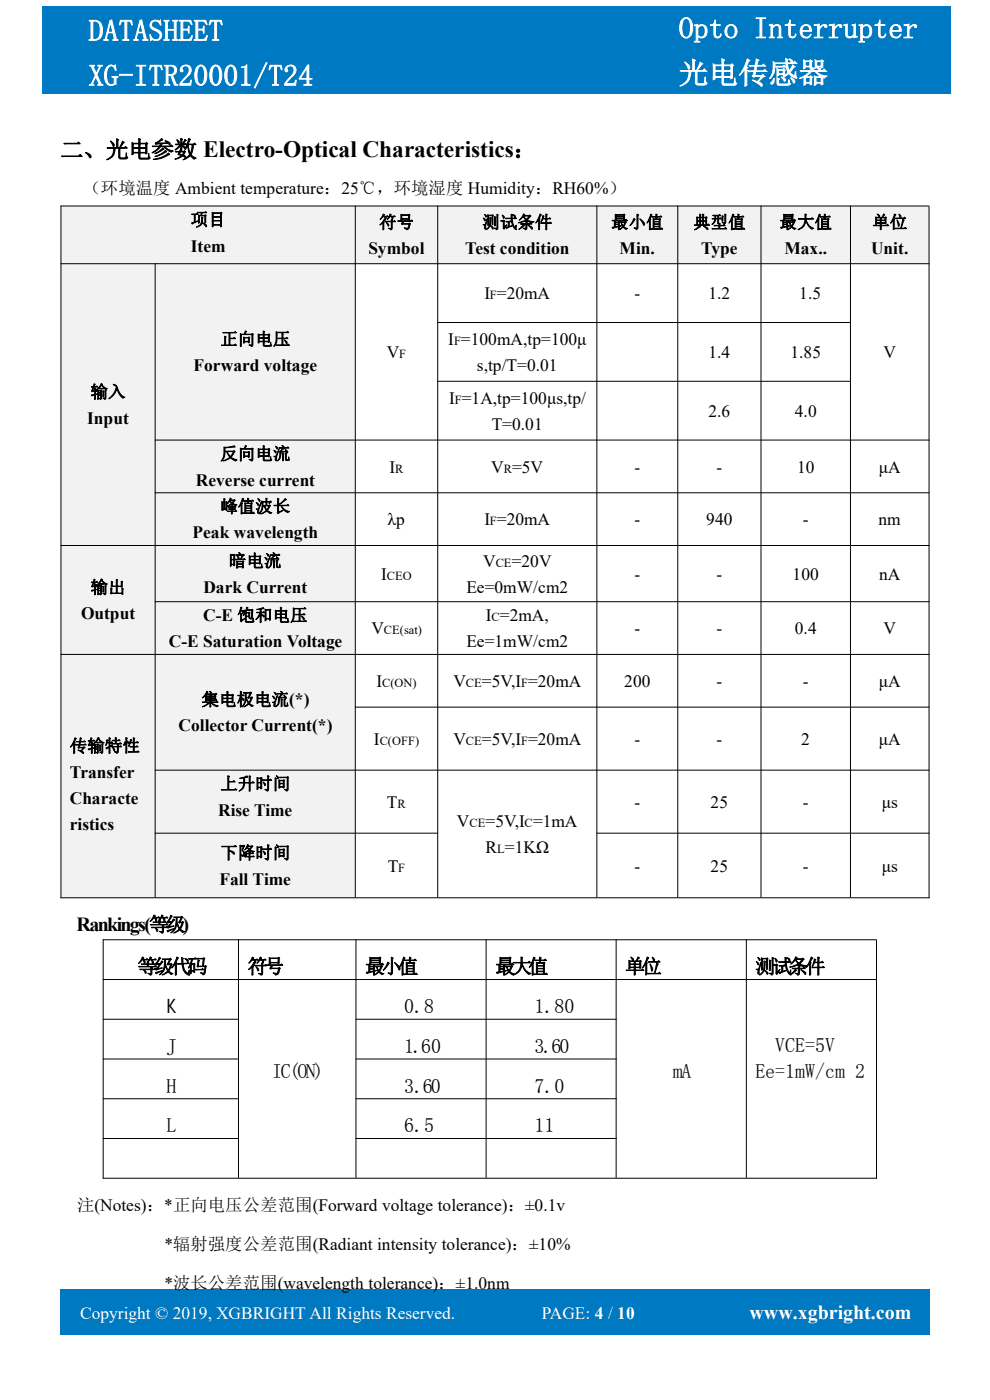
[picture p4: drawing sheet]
<svg xmlns="http://www.w3.org/2000/svg" width="210mm" height="297mm" viewBox="0 0 210 297" stroke-linecap="round" stroke-linejoin="round" font-family="sans-serif">
<defs><g id="words">
<g font-size="6.3" fill="#fff">
<text x="18.8" y="8.7">DATASHEET</text>
<text x="143.9" y="8.1">Opto Interrupter</text>
<text x="143.9" y="17.7">光电传感器</text>
<text x="18.8" y="18.2">XG-ITR20001/T24</text>
</g>
<text font-size="5" x="12.8" y="33.4">二、光电参数 Electro-Optical Characteristics：</text>
<g font-size="4.2">
<text x="16.2" y="197.6">Rankings(等级)</text>
<text x="29.2" y="206.5">等级代码</text>
<text x="52.5" y="206.5">符号</text>
<text x="77.4" y="206.5">最小值</text>
<text x="105" y="206.5">最大值</text>
<text x="132.6" y="206.5">单位</text>
<text x="160.2" y="206.5">测试条件</text>
<text x="35.3" y="214.9">K</text>
<text x="85.8" y="214.9">0.8</text>
<text x="113.4" y="214.9">1.80</text>
<text x="35.3" y="223.4">J</text>
<text x="85.8" y="223.4">1.60</text>
<text x="113.4" y="223.4">3.60</text>
<text x="164.5" y="223.2">VCE=5V</text>
<text x="35.3" y="231.8">H</text>
<text x="57.7" y="228.7">IC(ON)</text>
<text x="85.8" y="231.8">3.60</text>
<text x="113.4" y="231.8">7.0</text>
<text x="142.7" y="228.7">mA</text>
<text x="160.2" y="228.7">Ee=1mW/cm 2</text>
<text x="35.3" y="240.2">L</text>
<text x="85.8" y="240.2">6.5</text>
<text x="113.4" y="240.2">11</text>
</g>
<text font-size="4.2" fill="#fff" x="159" y="279.8">www.xgbright.com</text>
<g font-size="3.7">
<text x="17.7" y="41.2">（环境温度 Ambient temperature：25℃，环境湿度 Humidity：RH60%）</text>
<text x="40.4" y="47.9">项目</text>
<text x="40.5" y="53.4">Item</text>
<text x="78.1" y="53.9">Symbol</text>
<text x="80.4" y="48.4">符号</text>
<text x="98.7" y="53.9">Test condition</text>
<text x="102.3" y="48.4">测试条件</text>
<text x="129.6" y="48.4">最小值</text>
<text x="131.4" y="53.9">Min.</text>
<text x="147" y="48.4">典型值</text>
<text x="148.7" y="53.9">Type</text>
<text x="165.4" y="48.4">最大值</text>
<text x="166.4" y="53.9">Max..</text>
<text x="184.8" y="53.9">Unit.</text>
<text x="185" y="48.4">单位</text>
<text x="102.7" y="63.5">I =20mA</text>
<text x="134.6" y="63.5">-</text>
<text x="150.3" y="63.5">1.2</text>
<text x="169.5" y="63.5">1.5</text>
<text x="46.7" y="73.2">正向电压</text>
<text x="82" y="76">V</text>
<text x="95.1" y="73.2">I =100mA,tp=100μ</text>
<text x="150.3" y="76">1.4</text>
<text x="167.7" y="76">1.85</text>
<text x="187.4" y="76">V</text>
<text x="41.1" y="78.7">Forward voltage</text>
<text x="101.2" y="78.7">s,tp/T=0.01</text>
<text x="18.5" y="89.9">Input</text>
<text x="19.2" y="84.4">输入</text>
<text x="95.2" y="85.7">I =1A,tp=100μs,tp/</text>
<text x="150.3" y="88.5">2.6</text>
<text x="168.6" y="88.5">4.0</text>
<text x="104.3" y="91.2">T=0.01</text>
<text x="46.7" y="97.5">反向电流</text>
<text x="82.6" y="100.3">I</text>
<text x="104.2" y="100.3">V =5V</text>
<text x="134.6" y="100.3">-</text>
<text x="152" y="100.3">-</text>
<text x="169.1" y="100.3">10</text>
<text x="186.4" y="100.3">μA</text>
<text x="41.5" y="103">Reverse current</text>
<text x="46.7" y="108.7">峰值波长</text>
<text x="82.3" y="111.4">λp</text>
<text x="102.7" y="111.4">I =20mA</text>
<text x="134.6" y="111.4">-</text>
<text x="149.8" y="111.4">940</text>
<text x="170.3" y="111.4">-</text>
<text x="186.4" y="111.4">nm</text>
<text x="40.9" y="114.2">Peak wavelength</text>
<text x="19.2" y="125.8">输出</text>
<text x="43.2" y="125.7">Dark Current</text>
<text x="48.6" y="120.2">暗电流</text>
<text x="80.9" y="123">I</text>
<text x="98.9" y="125.7">Ee=0mW/cm2</text>
<text x="102.5" y="120.2">V</text>
<text x="108.5" y="120.2">=20V</text>
<text x="134.6" y="123">-</text>
<text x="152" y="123">-</text>
<text x="168.1" y="123">100</text>
<text x="186.5" y="123">nA</text>
<text x="17.2" y="131.3">Output</text>
<text x="43.1" y="131.8">C-E 饱和电压</text>
<text x="103" y="131.8">I =2mA,</text>
<text x="35.8" y="137.3">C-E Saturation Voltage</text>
<text x="78.8" y="134.6">V</text>
<text x="98.9" y="137.3">Ee=1mW/cm2</text>
<text x="134.6" y="134.6">-</text>
<text x="152" y="134.6">-</text>
<text x="168.6" y="134.6">0.4</text>
<text x="187.4" y="134.6">V</text>
<text x="42.8" y="149.7">集电极电流(*)</text>
<text x="79.8" y="145.7">I</text>
<text x="96.2" y="145.7">V</text>
<text x="102.2" y="145.7">=5V,I =20mA</text>
<text x="132.4" y="145.7">200</text>
<text x="152" y="145.7">-</text>
<text x="170.3" y="145.7">-</text>
<text x="186.4" y="145.7">μA</text>
<text x="37.9" y="155.2">Collector Current(*)</text>
<text x="14.8" y="159.5">传输特性</text>
<text x="79.3" y="158">I</text>
<text x="96.2" y="158">V</text>
<text x="102.2" y="158">=5V,I =20mA</text>
<text x="134.6" y="158">-</text>
<text x="152" y="158">-</text>
<text x="170" y="158">2</text>
<text x="186.4" y="158">μA</text>
<text x="14.8" y="165">Transfer</text>
<text x="46.7" y="167.5">上升时间</text>
<text x="14.8" y="170.5">Characte</text>
<text x="46.3" y="173">Rise Time</text>
<text x="82.1" y="171.4">T</text>
<text x="134.6" y="171.4">-</text>
<text x="150.7" y="171.4">25</text>
<text x="170.3" y="171.4">-</text>
<text x="187" y="171.4">μs</text>
<text x="14.8" y="176">ristics</text>
<text x="96.9" y="175.5">V</text>
<text x="103" y="175.5">=5V,I =1mA</text>
<text x="46.7" y="182.2">下降时间</text>
<text x="82.3" y="184.9">T</text>
<text x="103" y="181">R =1KΩ</text>
<text x="134.6" y="184.9">-</text>
<text x="150.7" y="184.9">25</text>
<text x="170.3" y="184.9">-</text>
<text x="187" y="184.9">μs</text>
<text x="46.6" y="187.7">Fall Time</text>
<text x="16.3" y="256.9">注(Notes)：*正向电压公差范围(Forward voltage tolerance)：±0.1v</text>
<text x="34.9" y="265.1">*辐射强度公差范围(Radiant intensity tolerance)：±10%</text>
<text x="34.9" y="273.4">*波长公差范围(wavelength tolerance)：±1.0nm</text>
</g>
<g font-size="3.7" fill="#fff">
<text x="17" y="279.8">Copyright © 2019, XGBRIGHT All Rights Reserved.</text>
<text x="114.9" y="279.8">PAGE: 4 / 10</text>
</g>
<g font-size="2.6">
<text x="103.9" y="63.5">F</text>
<text x="84.7" y="76">F</text>
<text x="96.3" y="73.2">F</text>
<text x="96.5" y="85.7">F</text>
<text x="83.8" y="100.3">R</text>
<text x="106.9" y="100.3">R</text>
<text x="103.9" y="111.4">F</text>
<text x="82.1" y="123">CEO</text>
<text x="105.2" y="120.2">CE</text>
<text x="104.3" y="131.8">C</text>
<text x="81.4" y="134.6">CE(sat)</text>
<text x="81.1" y="145.7">C(ON)</text>
<text x="98.8" y="145.7">CE</text>
<text x="110.5" y="145.7">F</text>
<text x="80.6" y="158">C(OFF)</text>
<text x="98.8" y="158">CE</text>
<text x="110.5" y="158">F</text>
<text x="84.3" y="171.4">R</text>
<text x="99.6" y="175.5">CE</text>
<text x="111.3" y="175.5">C</text>
<text x="84.5" y="184.9">F</text>
<text x="105.5" y="181">L</text>
</g>
</g></defs>
<path d="M12.8 273.5h184.5v9.6h-184.5z" fill-rule="evenodd" fill="#0079c3"/>
<g fill="#f2f2f2">
<path d="M13 43.8h62.3v12.1h-62.3z" fill-rule="evenodd"/>
<path d="M75.4 43.8h17.4v12.1h-17.4z" fill-rule="evenodd"/>
<path d="M92.9 43.8h33.7v12.1h-33.7z" fill-rule="evenodd"/>
<path d="M126.7 43.8h17v12.1h-17z" fill-rule="evenodd"/>
<path d="M143.8 43.8h17.6v12.1h-17.6z" fill-rule="evenodd"/>
<path d="M161.5 43.8h18.9v12.1h-18.9z" fill-rule="evenodd"/>
<path d="M180.5 43.8h16.5v12.1h-16.5z" fill-rule="evenodd"/>
<path d="M13 56h19.9v59.7h-19.9z" fill-rule="evenodd"/>
<path d="M33 56h42.3v37.3h-42.3z" fill-rule="evenodd"/>
<path d="M33 93.4h42.3v11.1h-42.3z" fill-rule="evenodd"/>
<path d="M33 104.6h42.3v11.1h-42.3z" fill-rule="evenodd"/>
<path d="M13 115.8h19.9v23h-19.9z" fill-rule="evenodd"/>
<path d="M33 115.8h42.3v11.8h-42.3z" fill-rule="evenodd"/>
<path d="M33 127.7h42.3v11.1h-42.3z" fill-rule="evenodd"/>
<path d="M13 138.9h19.9v51.5h-19.9z" fill-rule="evenodd"/>
<path d="M33 138.9h42.3v24.5h-42.3z" fill-rule="evenodd"/>
<path d="M33 163.4h42.3v13.3h-42.3z" fill-rule="evenodd"/>
<path d="M33 176.8h42.3v13.6h-42.3z" fill-rule="evenodd"/>
</g>
<g fill="none" stroke="#000" stroke-width=".21">
<path d="M12.8 43.7h184.4M12.8 55.9h184.4M12.9 43.6v146.9M32.9 55.9v134.5M75.4 43.6v146.8M92.9 43.6v146.8M126.6 43.6v146.8M143.8 43.6v146.8M161.4 43.6v146.8M180.4 43.6v146.8M197.1 43.8v146.7M92.8 68.4h87.7"/>
<path d="M32.8 93.4h164.4M92.8 80.9h87.7M12.8 115.7h184.4M32.8 104.5h164.4M12.8 138.8h184.4M32.8 127.6h164.4M75.3 150h121.9M32.8 163.4h164.4M32.8 176.8h60.1M126.5 176.8h70.7M12.8 190.5h184.4M21.8 199.4h164.2"/>
<path d="M21.9 199.3v50.7M50.6 199.3v50.6M75.5 199.3v50.6M103.1 199.3v50.6M130.7 199.3v50.6M158.3 199.3v50.6M185.9 199.5v50.5M21.8 207.8h164.2M21.8 216.2h28.9M75.4 216.2h55.4M21.8 224.7h28.9M21.8 233.1h28.9"/>
<path d="M75.4 224.7h55.4M75.4 233.1h55.4M21.8 241.5h28.9M21.8 250h164.2M75.4 241.5h55.4"/>
</g>
<path d="M9.1 1.3h192.7v18.7h-192.7z" fill-rule="evenodd" fill="#0079c3"/>
<use href="#words"/>
</svg>
